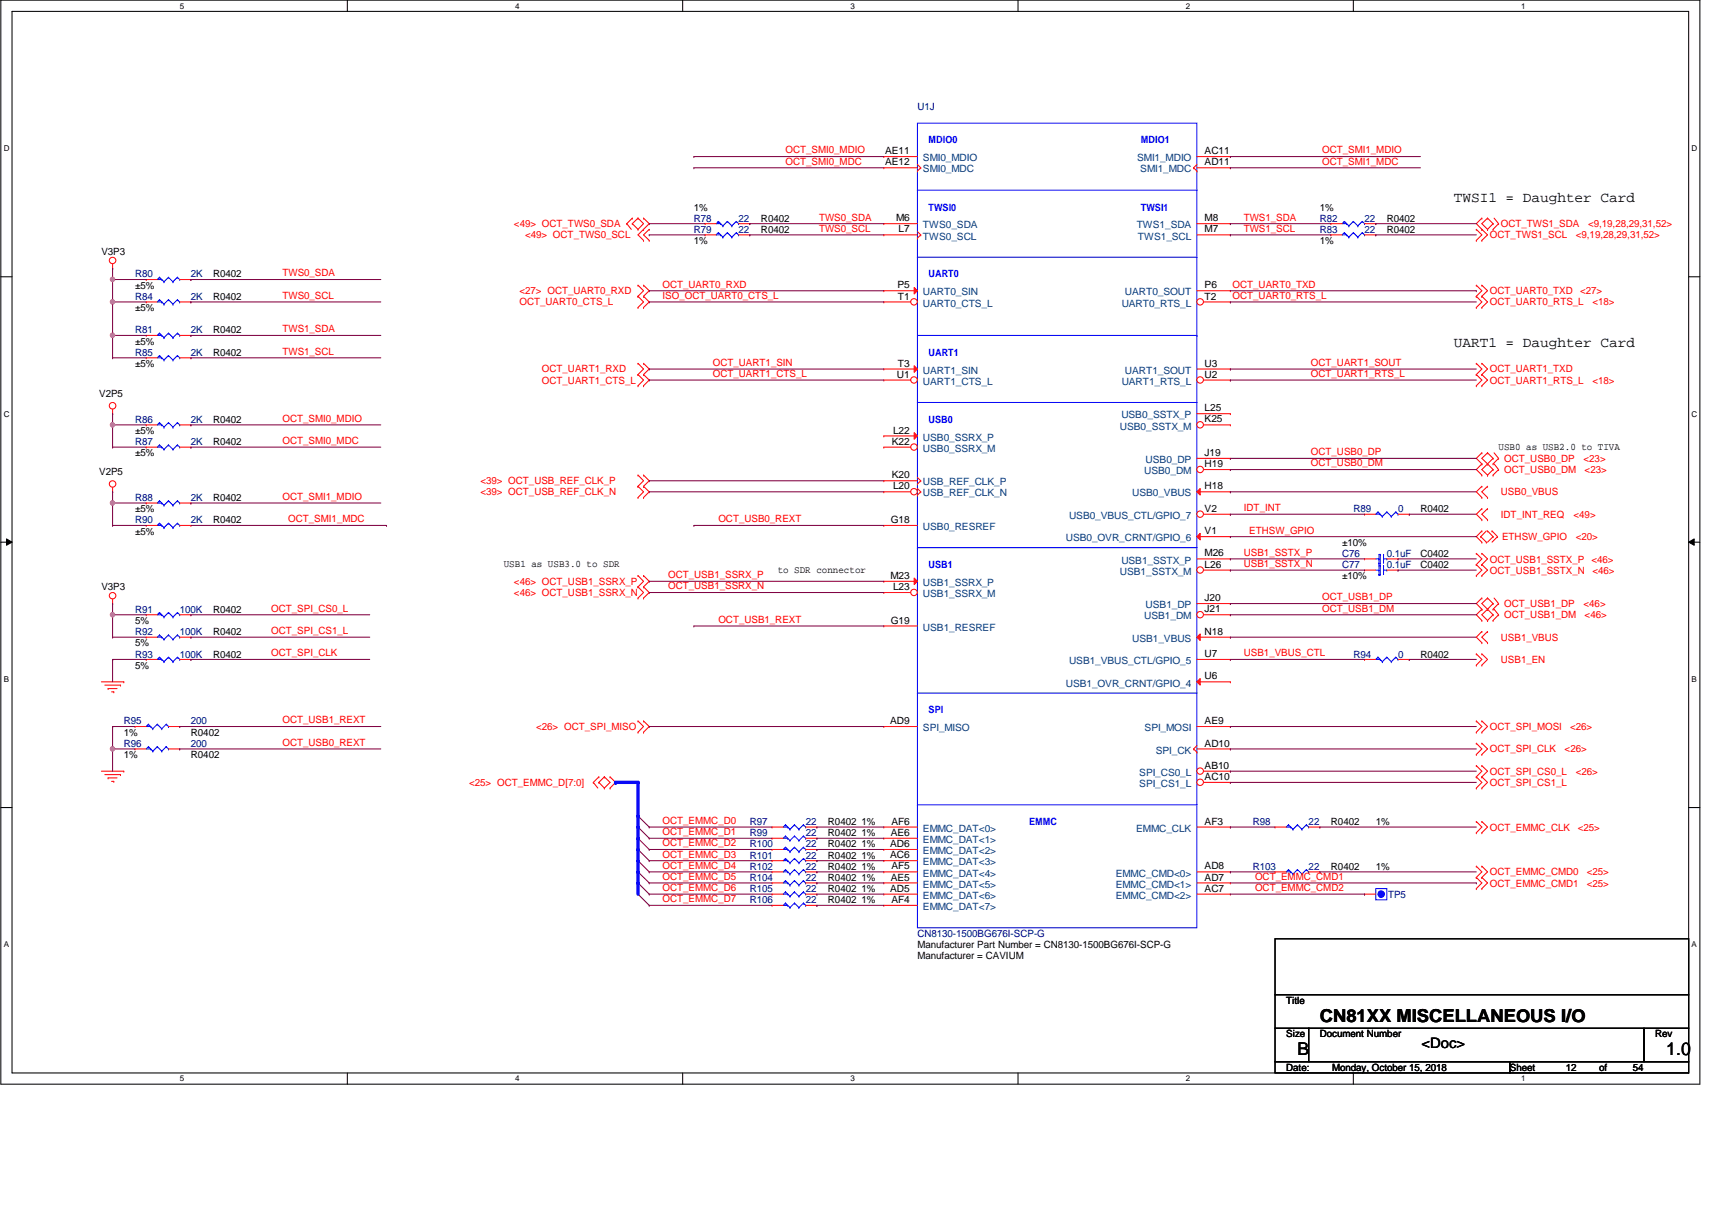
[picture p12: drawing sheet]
<svg xmlns="http://www.w3.org/2000/svg" width="420mm" height="297mm" viewBox="0 0 420 297" stroke-linecap="round" stroke-linejoin="round" font-family="sans-serif">
<defs><g id="words">
<g font-size="4.4">
<text x="323.9" y="251">CN81XX MISCELLANEOUS I/O</text>
<text x="318.4" y="259.1">B</text>
<text x="408.9" y="259.1">1.0</text>
</g>
<g font-size="3.6">
<text x="356.8" y="49.5">TWSI1 = Daughter Card</text>
<text x="356.8" y="85.1">UART1 = Daughter Card</text>
<text x="348.9" y="257.3">&lt;Doc&gt;</text>
</g>
<g font-size="2.5" fill="#000080">
<text x="225.2" y="27">U1J</text>
<text x="170.3" y="54.4">R78</text>
<text x="170.3" y="57.1">R79</text>
<text x="181.3" y="54.4">22</text>
<text x="181.3" y="57.1">22</text>
<text x="323.9" y="54.4">R82</text>
<text x="323.9" y="57.1">R83</text>
<text x="334.9" y="54.4">22</text>
<text x="334.9" y="57.1">22</text>
<text x="33.1" y="68.1">R80</text>
<text x="46.9" y="68.1">2K</text>
<text x="33.1" y="73.6">R84</text>
<text x="46.9" y="73.6">2K</text>
<text x="33.1" y="81.8">R81</text>
<text x="46.9" y="81.8">2K</text>
<text x="33.1" y="87.3">R85</text>
<text x="46.9" y="87.3">2K</text>
<text x="33.1" y="103.8">R86</text>
<text x="46.9" y="103.8">2K</text>
<text x="33.1" y="109.3">R87</text>
<text x="46.9" y="109.3">2K</text>
<text x="33.1" y="123">R88</text>
<text x="46.9" y="123">2K</text>
<text x="332.1" y="125.7">R89</text>
<text x="343.1" y="125.7">0</text>
<text x="33.1" y="128.5">R90</text>
<text x="46.9" y="128.5">2K</text>
<text x="329.4" y="136.7">C76</text>
<text x="340.3" y="136.7">0.1uF</text>
<text x="329.4" y="139.4">C77</text>
<text x="340.3" y="139.4">0.1uF</text>
<text x="33.1" y="150.4">R91</text>
<text x="33.1" y="155.9">R92</text>
<text x="44.1" y="150.4">100K</text>
<text x="44.1" y="155.9">100K</text>
<text x="33.1" y="161.4">R93</text>
<text x="44.1" y="161.4">100K</text>
<text x="332.1" y="161.4">R94</text>
<text x="343.1" y="161.4">0</text>
<text x="30.4" y="177.8">R95</text>
<text x="46.9" y="177.8">200</text>
<text x="30.4" y="183.3">R96</text>
<text x="46.9" y="183.3">200</text>
<text x="184" y="202.6">R97</text>
<text x="197.7" y="202.6">22</text>
<text x="307.5" y="202.6">R98</text>
<text x="321.2" y="202.6">22</text>
<text x="184" y="205.3">R99</text>
<text x="184" y="208">R100</text>
<text x="197.7" y="205.3">22</text>
<text x="197.7" y="208">22</text>
<text x="184" y="210.8">R101</text>
<text x="184" y="213.5">R102</text>
<text x="197.7" y="210.8">22</text>
<text x="197.7" y="213.5">22</text>
<text x="307.5" y="213.5">R103</text>
<text x="321.2" y="213.5">22</text>
<text x="184" y="219">R105</text>
<text x="184" y="221.7">R106</text>
<text x="184" y="216.3">R104</text>
<text x="197.7" y="219">22</text>
<text x="197.7" y="221.7">22</text>
<text x="197.7" y="216.3">22</text>
<text x="340.6" y="220.4">TP5</text>
<text x="225.2" y="230">CN8130-1500BG676I-SCP-G</text>
</g>
<g font-size="2.5" fill="#00f">
<text x="227.9" y="35.2">MDIO0</text>
<text x="280" y="35.2">MDIO1</text>
<text x="227.9" y="51.7">TWSI0</text>
<text x="280" y="51.7">TWSI1</text>
<text x="227.9" y="68.1">UART0</text>
<text x="227.9" y="87.3">UART1</text>
<text x="227.9" y="103.8">USB0</text>
<text x="227.9" y="139.4">USB1</text>
<text x="227.9" y="175.1">SPI</text>
<text x="252.6" y="202.6">EMMC</text>
</g>
<g font-size="2.5" fill="#f00">
<text x="192.8" y="40.4">OCT_SMI0_MDC</text>
<text x="192.8" y="37.7">OCT_SMI0_MDIO</text>
<text x="324.5" y="37.7">OCT_SMI1_MDIO</text>
<text x="324.5" y="40.4">OCT_SMI1_MDC</text>
<text x="126.1" y="55.8">&lt;49&gt; OCT_TWS0_SDA</text>
<text x="128.9" y="58.5">&lt;49&gt; OCT_TWS0_SCL</text>
<text x="201" y="54.1">TWS0_SDA</text>
<text x="201" y="56.9">TWS0_SCL</text>
<text x="305.3" y="56.9">TWS1_SCL</text>
<text x="305.3" y="54.1">TWS1_SDA</text>
<text x="365.6" y="58.5">OCT_TWS1_SCL</text>
<text x="368.3" y="55.8">OCT_TWS1_SDA</text>
<text x="386.7" y="58.5">&lt;9,19,28,29,31,52&gt;</text>
<text x="389.8" y="55.8">&lt;9,19,28,29,31,52&gt;</text>
<text x="69.3" y="67.9">TWS0_SDA</text>
<text x="162.6" y="70.6">OCT_UART0_RXD</text>
<text x="302.5" y="70.6">OCT_UART0_TXD</text>
<text x="69.3" y="73.4">TWS0_SCL</text>
<text x="127.5" y="75">OCT_UART0_CTS_L</text>
<text x="127.5" y="72.3">&lt;27&gt; OCT_UART0_RXD</text>
<text x="162.6" y="73.4">ISO_OCT_UART0_CTS_L</text>
<text x="302.5" y="73.4">OCT_UART0_RTS_L</text>
<text x="365.6" y="72.3">OCT_UART0_TXD</text>
<text x="365.6" y="75">OCT_UART0_RTS_L</text>
<text x="387.8" y="72.3">&lt;27&gt;</text>
<text x="390.9" y="75">&lt;18&gt;</text>
<text x="69.3" y="81.6">TWS1_SDA</text>
<text x="69.3" y="87.1">TWS1_SCL</text>
<text x="175" y="89.8">OCT_UART1_SIN</text>
<text x="321.7" y="89.8">OCT_UART1_SOUT</text>
<text x="133" y="91.4">OCT_UART1_RXD</text>
<text x="133" y="94.2">OCT_UART1_CTS_L</text>
<text x="175" y="92.5">OCT_UART1_CTS_L</text>
<text x="321.7" y="92.5">OCT_UART1_RTS_L</text>
<text x="365.6" y="94.2">OCT_UART1_RTS_L</text>
<text x="365.6" y="91.4">OCT_UART1_TXD</text>
<text x="390.9" y="94.2">&lt;18&gt;</text>
<text x="69.3" y="103.5">OCT_SMI0_MDIO</text>
<text x="69.3" y="109">OCT_SMI0_MDC</text>
<text x="321.7" y="111.8">OCT_USB0_DP</text>
<text x="369.2" y="113.4">OCT_USB0_DP</text>
<text x="388.7" y="113.4">&lt;23&gt;</text>
<text x="117.9" y="118.9">&lt;39&gt; OCT_USB_REF_CLK_P</text>
<text x="321.7" y="114.5">OCT_USB0_DM</text>
<text x="369.2" y="116.1">OCT_USB0_DM</text>
<text x="388.9" y="116.1">&lt;23&gt;</text>
<text x="69.3" y="122.7">OCT_SMI1_MDIO</text>
<text x="117.9" y="121.6">&lt;39&gt; OCT_USB_REF_CLK_N</text>
<text x="305.3" y="125.5">IDT_INT</text>
<text x="368.3" y="121.6">USB0_VBUS</text>
<text x="70.7" y="128.2">OCT_SMI1_MDC</text>
<text x="176.3" y="128.2">OCT_USB0_REXT</text>
<text x="306.6" y="131">ETHSW_GPIO</text>
<text x="368.3" y="127.1">IDT_INT_REQ</text>
<text x="386.2" y="127.1">&lt;49&gt;</text>
<text x="305.3" y="136.4">USB1_SSTX_P</text>
<text x="368.6" y="132.6">ETHSW_GPIO</text>
<text x="386.7" y="132.6">&lt;20&gt;</text>
<text x="126.1" y="143.6">&lt;46&gt; OCT_USB1_SSRX_P</text>
<text x="164" y="141.9">OCT_USB1_SSRX_P</text>
<text x="305.3" y="139.2">USB1_SSTX_N</text>
<text x="365.6" y="140.8">OCT_USB1_SSTX_N</text>
<text x="365.6" y="138.1">OCT_USB1_SSTX_P</text>
<text x="390.6" y="138.1">&lt;46&gt;</text>
<text x="390.9" y="140.8">&lt;46&gt;</text>
<text x="126.1" y="146.3">&lt;46&gt; OCT_USB1_SSRX_N</text>
<text x="164" y="144.7">OCT_USB1_SSRX_N</text>
<text x="324.5" y="147.4">OCT_USB1_DP</text>
<text x="369.2" y="149.1">OCT_USB1_DP</text>
<text x="388.7" y="149.1">&lt;46&gt;</text>
<text x="66.6" y="155.7">OCT_SPI_CS1_L</text>
<text x="66.6" y="150.2">OCT_SPI_CS0_L</text>
<text x="176.3" y="152.9">OCT_USB1_REXT</text>
<text x="324.5" y="150.2">OCT_USB1_DM</text>
<text x="369.2" y="151.8">OCT_USB1_DM</text>
<text x="388.9" y="151.8">&lt;46&gt;</text>
<text x="66.6" y="161.1">OCT_SPI_CLK</text>
<text x="305.3" y="161.1">USB1_VBUS_CTL</text>
<text x="368.3" y="157.3">USB1_VBUS</text>
<text x="368.3" y="162.8">USB1_EN</text>
<text x="69.3" y="177.6">OCT_USB1_REXT</text>
<text x="131.6" y="179.2">&lt;26&gt; OCT_SPI_MISO</text>
<text x="365.6" y="179.2">OCT_SPI_MOSI</text>
<text x="385.3" y="179.2">&lt;26&gt;</text>
<text x="69.3" y="183.1">OCT_USB0_REXT</text>
<text x="365.6" y="184.7">OCT_SPI_CLK</text>
<text x="384" y="184.7">&lt;26&gt;</text>
<text x="365.6" y="190.2">OCT_SPI_CS0_L</text>
<text x="386.7" y="190.2">&lt;26&gt;</text>
<text x="115.1" y="193">&lt;25&gt; OCT_EMMC_D[7:0]</text>
<text x="365.6" y="193">OCT_SPI_CS1_L</text>
<text x="162.6" y="202.3">OCT_EMMC_D0</text>
<text x="365.6" y="203.9">OCT_EMMC_CLK</text>
<text x="387.3" y="203.9">&lt;25&gt;</text>
<text x="162.6" y="205">OCT_EMMC_D1</text>
<text x="162.6" y="207.8">OCT_EMMC_D2</text>
<text x="162.6" y="210.5">OCT_EMMC_D3</text>
<text x="162.6" y="216">OCT_EMMC_D5</text>
<text x="162.6" y="213.3">OCT_EMMC_D4</text>
<text x="308" y="216">OCT_EMMC_CMD1</text>
<text x="365.6" y="214.9">OCT_EMMC_CMD0</text>
<text x="389.5" y="214.9">&lt;25&gt;</text>
<text x="162.6" y="218.7">OCT_EMMC_D6</text>
<text x="162.6" y="221.5">OCT_EMMC_D7</text>
<text x="308" y="218.7">OCT_EMMC_CMD2</text>
<text x="365.6" y="217.6">OCT_EMMC_CMD1</text>
<text x="389.5" y="217.6">&lt;25&gt;</text>
</g>
<g font-size="2.5">
<text x="217.2" y="37.8">AE11</text>
<text x="217.2" y="40.6">AE12</text>
<text x="295.6" y="37.8">AC11</text>
<text x="295.6" y="40.6">AD11</text>
<text x="170.3" y="51.7">1%</text>
<text x="323.9" y="51.7">1%</text>
<text x="170.3" y="59.9">1%</text>
<text x="186.8" y="54.4">R0402</text>
<text x="186.8" y="57.1">R0402</text>
<text x="219.9" y="54.3">M6</text>
<text x="220.5" y="57.1">L7</text>
<text x="295.6" y="54.3">M8</text>
<text x="295.6" y="57.1">M7</text>
<text x="323.9" y="59.9">1%</text>
<text x="340.3" y="54.4">R0402</text>
<text x="340.3" y="57.1">R0402</text>
<text x="24.9" y="62.7">V3P3</text>
<text x="33.1" y="70.9">±5%</text>
<text x="52.3" y="68.1">R0402</text>
<text x="220.2" y="70.8">P5</text>
<text x="295.6" y="70.8">P6</text>
<text x="33.1" y="76.4">±5%</text>
<text x="52.3" y="73.6">R0402</text>
<text x="220.4" y="73.5">T1</text>
<text x="295.6" y="73.5">T2</text>
<text x="52.3" y="81.8">R0402</text>
<text x="33.1" y="84.6">±5%</text>
<text x="52.3" y="87.3">R0402</text>
<text x="33.1" y="90.1">±5%</text>
<text x="220.1" y="92.7">U1</text>
<text x="220.4" y="90">T3</text>
<text x="295.6" y="90">U3</text>
<text x="295.6" y="92.7">U2</text>
<text x="24.3" y="97.5">V2P5</text>
<text x="295.6" y="101">L25</text>
<text x="33.1" y="106.6">±5%</text>
<text x="52.3" y="103.8">R0402</text>
<text x="219.2" y="106.4">L22</text>
<text x="295.6" y="103.7">K25</text>
<text x="33.1" y="112">±5%</text>
<text x="52.3" y="109.3">R0402</text>
<text x="218.9" y="109.2">K22</text>
<text x="295.6" y="111.9">J19</text>
<text x="367.8" y="110.4">USB0 as USB2.0 to TIVA</text>
<text x="24.3" y="116.7">V2P5</text>
<text x="218.9" y="117.4">K20</text>
<text x="295.6" y="114.7">H19</text>
<text x="33.1" y="125.7">±5%</text>
<text x="52.3" y="123">R0402</text>
<text x="219.2" y="120.1">L20</text>
<text x="295.6" y="120.1">H18</text>
<text x="295.6" y="125.6">V2</text>
<text x="348.6" y="125.7">R0402</text>
<text x="33.1" y="131.2">±5%</text>
<text x="52.3" y="128.5">R0402</text>
<text x="218.6" y="128.4">G18</text>
<text x="295.6" y="131.1">V1</text>
<text x="295.6" y="136.6">M26</text>
<text x="329.4" y="134">±10%</text>
<text x="348.6" y="136.7">C0402</text>
<text x="123.6" y="139.1">USB1 as USB3.0 to SDR</text>
<text x="190.9" y="140.5">to SDR connector</text>
<text x="218.6" y="142.1">M23</text>
<text x="295.6" y="139.4">L26</text>
<text x="329.4" y="142.2">±10%</text>
<text x="348.6" y="139.4">C0402</text>
<text x="24.9" y="144.9">V3P3</text>
<text x="219.2" y="144.9">L23</text>
<text x="295.6" y="147.6">J20</text>
<text x="33.1" y="153.2">5%</text>
<text x="52.3" y="150.4">R0402</text>
<text x="52.3" y="155.9">R0402</text>
<text x="218.6" y="153.1">G19</text>
<text x="295.6" y="150.3">J21</text>
<text x="295.6" y="155.8">N18</text>
<text x="33.1" y="158.7">5%</text>
<text x="52.3" y="161.4">R0402</text>
<text x="295.6" y="161.3">U7</text>
<text x="348.6" y="161.4">R0402</text>
<text x="33.1" y="164.1">5%</text>
<text x="295.6" y="166.8">U6</text>
<text x="218.5" y="177.8">AD9</text>
<text x="295.6" y="177.8">AE9</text>
<text x="30.4" y="180.6">1%</text>
<text x="46.9" y="180.6">R0402</text>
<text x="295.6" y="183.3">AD10</text>
<text x="30.4" y="186.1">1%</text>
<text x="46.9" y="186.1">R0402</text>
<text x="295.6" y="188.7">AB10</text>
<text x="295.6" y="191.5">AC10</text>
<text x="203.2" y="202.6">R0402 1%</text>
<text x="218.8" y="202.4">AF6</text>
<text x="295.6" y="202.4">AF3</text>
<text x="326.6" y="202.6">R0402</text>
<text x="337.6" y="202.6">1%</text>
<text x="203.2" y="205.3">R0402 1%</text>
<text x="203.2" y="208">R0402 1%</text>
<text x="218.5" y="207.9">AD6</text>
<text x="218.6" y="205.2">AE6</text>
<text x="203.2" y="210.8">R0402 1%</text>
<text x="203.2" y="213.5">R0402 1%</text>
<text x="218.5" y="210.7">AC6</text>
<text x="218.8" y="213.4">AF5</text>
<text x="295.6" y="213.4">AD8</text>
<text x="326.6" y="213.5">R0402</text>
<text x="337.6" y="213.5">1%</text>
<text x="203.2" y="219">R0402 1%</text>
<text x="203.2" y="221.7">R0402 1%</text>
<text x="203.2" y="216.3">R0402 1%</text>
<text x="218.5" y="218.9">AD5</text>
<text x="218.6" y="216.2">AE5</text>
<text x="218.8" y="221.7">AF4</text>
<text x="295.6" y="216.2">AD7</text>
<text x="295.6" y="218.9">AC7</text>
<text x="225.2" y="232.7">Manufacturer Part Number = CN8130-1500BG676I-SCP-G</text>
<text x="225.2" y="235.5">Manufacturer = CAVIUM</text>
<text x="315.7" y="246.4">Title</text>
<text x="315.7" y="254.7">Size</text>
<text x="323.9" y="254.7">Document Number</text>
<text x="406.2" y="254.7">Rev</text>
<text x="315.7" y="262.9">Date:</text>
<text x="326.9" y="262.9">Monday, October 15, 2018</text>
<text x="370.5" y="262.9">Sheet</text>
<text x="384.2" y="262.9">12</text>
<text x="392.5" y="262.9">of</text>
<text x="400.7" y="262.9">54</text>
</g>
<g font-size="2.5" fill="#004080">
<text x="226.5" y="39.6">SMI0_MDIO</text>
<text x="279.1" y="39.6">SMI1_MDIO</text>
<text x="226.5" y="42.3">SMI0_MDC</text>
<text x="279.9" y="42.3">SMI1_MDC</text>
<text x="226.5" y="56">TWS0_SDA</text>
<text x="226.5" y="58.8">TWS0_SCL</text>
<text x="279" y="56">TWS1_SDA</text>
<text x="279.3" y="58.8">TWS1_SCL</text>
<text x="226.5" y="72.5">UART0_SIN</text>
<text x="226.5" y="75.3">UART0_CTS_L</text>
<text x="275.3" y="75.3">UART0_RTS_L</text>
<text x="276.1" y="72.5">UART0_SOUT</text>
<text x="226.5" y="91.7">UART1_SIN</text>
<text x="226.5" y="94.4">UART1_CTS_L</text>
<text x="275.3" y="94.4">UART1_RTS_L</text>
<text x="276.1" y="91.7">UART1_SOUT</text>
<text x="274.9" y="105.5">USB0_SSTX_M</text>
<text x="275.2" y="102.7">USB0_SSTX_P</text>
<text x="226.5" y="108.2">USB0_SSRX_P</text>
<text x="226.5" y="110.9">USB0_SSRX_M</text>
<text x="281.2" y="113.7">USB0_DP</text>
<text x="226.5" y="119.2">USB_REF_CLK_P</text>
<text x="280.8" y="116.4">USB0_DM</text>
<text x="226.5" y="121.9">USB_REF_CLK_N</text>
<text x="277.9" y="121.9">USB0_VBUS</text>
<text x="226.5" y="130.1">USB0_RESREF</text>
<text x="262.4" y="127.4">USB0_VBUS_CTL/GPIO_7</text>
<text x="261.6" y="132.9">USB0_OVR_CRNT/GPIO_6</text>
<text x="226.5" y="143.8">USB1_SSRX_P</text>
<text x="274.9" y="141.1">USB1_SSTX_M</text>
<text x="275.2" y="138.3">USB1_SSTX_P</text>
<text x="226.5" y="146.6">USB1_SSRX_M</text>
<text x="281.2" y="149.3">USB1_DP</text>
<text x="226.5" y="154.8">USB1_RESREF</text>
<text x="280.8" y="152.1">USB1_DM</text>
<text x="277.9" y="157.6">USB1_VBUS</text>
<text x="262.4" y="163">USB1_VBUS_CTL/GPIO_5</text>
<text x="261.6" y="168.5">USB1_OVR_CRNT/GPIO_4</text>
<text x="226.5" y="179.5">SPI_MISO</text>
<text x="280.9" y="179.5">SPI_MOSI</text>
<text x="283.7" y="185">SPI_CK</text>
<text x="279.6" y="190.5">SPI_CS0_L</text>
<text x="279.6" y="193.2">SPI_CS1_L</text>
<text x="226.5" y="204.2">EMMC_DAT&lt;0&gt;</text>
<text x="226.5" y="206.9">EMMC_DAT&lt;1&gt;</text>
<text x="226.5" y="209.7">EMMC_DAT&lt;2&gt;</text>
<text x="278.8" y="204.2">EMMC_CLK</text>
<text x="226.5" y="212.4">EMMC_DAT&lt;3&gt;</text>
<text x="226.5" y="215.2">EMMC_DAT&lt;4&gt;</text>
<text x="273.8" y="215.2">EMMC_CMD&lt;0&gt;</text>
<text x="226.5" y="217.9">EMMC_DAT&lt;5&gt;</text>
<text x="226.5" y="220.6">EMMC_DAT&lt;6&gt;</text>
<text x="273.8" y="217.9">EMMC_CMD&lt;1&gt;</text>
<text x="273.8" y="220.6">EMMC_CMD&lt;2&gt;</text>
<text x="226.5" y="223.4">EMMC_DAT&lt;7&gt;</text>
</g>
<g font-size="2">
<text x="44.1" y="2.1">5</text>
<text x="126.4" y="2.1">4</text>
<text x="208.7" y="2.1">3</text>
<text x="291" y="2.1">2</text>
<text x="373.3" y="2.1">1</text>
<text x=".9" y="37.1">D</text>
<text x="415.2" y="37.1">D</text>
<text x=".9" y="102.3">C</text>
<text x="415.2" y="102.3">C</text>
<text x=".9" y="167.4">B</text>
<text x="415.2" y="167.4">B</text>
<text x=".9" y="232.6">A</text>
<text x="415.2" y="232.6">A</text>
<text x="44.1" y="265.5">5</text>
<text x="126.4" y="265.5">4</text>
<text x="208.7" y="265.5">3</text>
<text x="291" y="265.5">2</text>
<text x="373.3" y="265.5">1</text>
</g>
</g></defs>
<path d="M.2 0h417v266.1h-417zM3 2.8h411.4v260.6h-411.4z" fill="none" stroke="#000" stroke-width=".25"/>
<g fill="#fff">
<path d="M44.1 .3h1.1v2.2h-1.1z"/>
<path d="M44.1 263.7h1.1v2.2h-1.1z"/>
</g>
<path d="M85.2 0v2.8M85.2 263.4v2.7" fill="none" stroke="#000" stroke-width=".25"/>
<g fill="#fff">
<path d="M126.4 .3h1.1v2.2h-1.1z"/>
<path d="M126.4 263.7h1.1v2.2h-1.1z"/>
</g>
<path d="M167.5 0v2.8M167.5 263.4v2.7" fill="none" stroke="#000" stroke-width=".25"/>
<g fill="#fff">
<path d="M208.7 .3h1.1v2.2h-1.1z"/>
<path d="M208.7 263.7h1.1v2.2h-1.1z"/>
</g>
<path d="M249.8 0v2.8M249.8 263.4v2.7" fill="none" stroke="#000" stroke-width=".25"/>
<g fill="#fff">
<path d="M291 .3h1.1v2.2h-1.1z"/>
<path d="M291 263.7h1.1v2.2h-1.1z"/>
</g>
<path d="M332.1 0v2.8M332.1 263.4v2.7" fill="none" stroke="#000" stroke-width=".25"/>
<g fill="#fff">
<path d="M373.3 .3h1.1v2.2h-1.1z"/>
<path d="M373.3 263.7h1.1v2.2h-1.1z"/>
<path d="M.9 35.3h1.4v2.2h-1.4z"/>
<path d="M415.2 35.3h1.3v2.2h-1.3z"/>
<path d="M.9 100.5h1.4v2.2h-1.4z"/>
<path d="M415.2 100.5h1.3v2.2h-1.3z"/>
</g>
<path d="M.2 67.9h2.8M414.4 67.9h2.8" fill="none" stroke="#000" stroke-width=".25"/>
<g fill="#fff">
<path d="M.9 165.7h1.3v2.2h-1.3z"/>
<path d="M415.2 165.7h1.3v2.2h-1.3z"/>
</g>
<path d="M.2 133.1h2.8M1.6 132.3l1.4 .8-1.4 .8zM414.4 133.1l1.4-.8v1.6zM414.4 133.1h2.8" fill="none" stroke="#000" stroke-width=".25"/>
<path d="M1.6 132.3l1.4 .8-1.4 .8zM414.4 133.1l1.4-.8v1.6z" fill="#000"/>
<g fill="#fff">
<path d="M.9 230.8h1.3v2.2h-1.3z"/>
<path d="M415.2 230.8h1.3v2.2h-1.3z"/>
</g>
<path d="M.2 198.2h2.8M414.4 198.2h2.8M312.9 230.5h101.5v13.7h-101.5zM312.9 244.2h101.5v8.2h-101.5zM312.9 252.4h8.3v8.2h-8.3zM321.2 252.4h82.3v8.2h-82.3zM403.5 252.4h10.9v8.2h-10.9zM312.9 260.6h57.6v2.8h-57.6zM370.5 260.6h43.9v2.8h-43.9z" fill="none" stroke="#000" stroke-width=".25"/>
<g fill="none" stroke="#f00" stroke-width=".25">
<path d="M216.9 38.4h.1M216.9 38.4h8.3M153.8 54.9h.1M153.8 54.9l1.1 1.4M155.2 54.9h.1M155.2 53.6h.1M155.2 54.9l1.4 1.4M155.2 53.6l-1.4 1.3M156.6 53.6h.1M156.6 56.3h.1M156.6 53.6l1.3 1.3-1.3 1.4M156.6 53.6l-1.4 1.3"/>
<path d="M157.9 56.3h.1M157.9 59h.1M157.9 53.6h.1M157.9 53.6l1.4 1.3-2.7 2.8 1.3 1.3M159.3 56.3h.1M159.3 59h.1M159.3 56.3l-1.4 1.4 1.4 1.3M216.9 41.2h.1M216.9 54.9h.1M216.9 57.7h.1M216.9 54.9h8.3M216.9 41.2h8.3"/>
<path d="M216.9 57.7h8.3M225.2 42h.1M225.2 58.5h.1M225.2 40.4l.8 .8M225.2 56.9l.8 .8M226 41.2h.1M226 57.7h.1M226 41.2l-.8 .8M226 57.7l-.8 .8M326.6 54.9h.1M326.6 54.9h2.8M334.9 54.9h2.7"/>
<path d="M337.6 54.9h.1M362.3 59h.1M362.3 56.3h.1M362.3 56.3l1.4 1.4-1.4 1.3M363.7 53.6h.1M363.7 56.3h.1M363.7 59h.1M363.7 53.6l-1.4 1.3 1.4 1.4M363.7 56.3l1.4 1.4-1.4 1.3M365.1 56.3h.1M365.1 53.6h.1M365.1 53.6l-1.4 1.3 1.4 1.4"/>
<path d="M365.1 53.6l1.3 1.3M366.4 54.9h.1M366.4 56.3h.1M366.4 54.9l-1.3 1.4M366.7 53.6l1.1 1.3M367.8 54.9h.1M367.8 54.9l-1.4 1.4M27.6 65.9h.1M27.6 64.8v1.1M35.9 74.1h.1M35.9 74.1h2.7M44.1 74.1h2.8"/>
<path d="M46.9 74.1h.1M156.6 70h.1M156.6 72.7h.1M156.6 75.5h.1M156.6 70l1.3 1.4-1.3 1.3M156.6 72.7l1.3 1.4-1.3 1.4M157.9 72.7h.1M157.9 70h.1M157.9 75.5h.1M157.9 70l1.4 1.4-1.4 1.3M157.9 72.7l1.4 1.4-1.4 1.4M362.3 72.7h.1"/>
<path d="M362.3 70h.1M362.3 75.5h.1M362.3 70l1.4 1.4-1.4 1.3M362.3 72.7l1.4 1.4-1.4 1.4M363.7 72.7h.1M363.7 70h.1M363.7 75.5h.1M363.7 70l1.4 1.4-1.4 1.3M363.7 72.7l1.4 1.4-1.4 1.4M35.9 87.8h.1M35.9 87.8h2.7M44.1 87.8h2.8"/>
<path d="M46.9 87.8h.1M156.6 89.2h.1M156.6 91.9h.1M156.6 94.7h.1M156.6 89.2l1.3 1.4-1.3 1.3M156.6 91.9l1.3 1.4-1.3 1.4M157.9 91.9h.1M157.9 89.2h.1M157.9 94.7h.1M157.9 89.2l1.4 1.4-1.4 1.3M157.9 91.9l1.4 1.4-1.4 1.4M362.3 94.7h.1"/>
<path d="M362.3 91.9h.1M362.3 89.2h.1M362.3 91.9l1.4 1.4-1.4 1.4M362.3 89.2l1.4 1.4-1.4 1.3M363.7 94.7h.1M363.7 91.9h.1M363.7 89.2h.1M363.7 91.9l1.4 1.4-1.4 1.4M363.7 89.2l1.4 1.4-1.4 1.3M27.6 101.6h.1M27.6 100.5v1.1M27.6 119.6v1.1"/>
<path d="M156.6 116.6h.1M156.6 119.4h.1M156.6 116.6l1.3 1.4-1.3 1.4M156.6 119.4l1.3 1.3-1.3 1.4M157.9 119.4h.1M157.9 116.6h.1M157.9 116.6l1.4 1.4-1.4 1.4M157.9 119.4l1.4 1.3-1.4 1.4M363.7 111.2h.1M363.7 113.9h.1M363.7 116.6h.1M363.7 119.4h.1"/>
<path d="M363.7 111.2l-1.4 1.3 1.4 1.4M363.7 113.9l-1.4 1.4 1.4 1.3M363.7 119.4l-1.4 1.3 1.4 1.4M365.1 113.9h.1M365.1 111.2h.1M365.1 116.6h.1M365.1 119.4h.1M365.1 111.2l-1.4 1.3 1.4 1.4M365.1 111.2l1.3 1.3M365.1 113.9l1.3 1.4M365.1 119.4l-1.4 1.3 1.4 1.4M366.4 112.5h.1"/>
<path d="M366.4 113.9h.1M366.4 115.3h.1M366.4 116.6h.1M366.4 112.5l-2.7 2.8 1.4 1.3M366.4 115.3l-1.3 1.3M366.7 111.2l1.1 1.3M366.7 113.9l1.1 1.4M367.8 112.5h.1M367.8 115.3h.1M367.8 112.5l-1.4 1.4M367.8 115.3l-1.4 1.3M27.6 120.7h.1"/>
<path d="M35.9 123.5h.1M35.9 123.5h2.7M44.1 123.5h2.8M46.9 123.5h.1M156.6 122.1h.1M157.9 122.1h.1M334.9 140h.1M334.9 140h2.7M340.3 140h2.8M343.1 140h.1M362.3 138.6h.1M362.3 135.8h.1"/>
<path d="M362.3 138.6l1.4 1.4-1.4 1.3M362.3 135.8l1.4 1.4-1.4 1.4M363.4 131.7h.1M363.4 131.7l1.4 1.4M363.7 138.6h.1M363.7 135.8h.1M363.7 122.1h.1M363.7 127.6h.1M363.7 124.9h.1M363.7 130.3h.1M363.7 133.1h.1M363.7 138.6l1.4 1.4-1.4 1.3"/>
<path d="M363.7 135.8l1.4 1.4-1.4 1.4M363.7 124.9l-1.4 1.3 1.4 1.4M363.7 130.3l-1.4 1.4 1.4 1.4M364.8 133.1h.1M364.8 130.3l-1.4 1.4M365.1 122.1h.1M365.1 124.9h.1M365.1 127.6h.1M365.1 130.3h.1M365.1 124.9l-1.4 1.3 1.4 1.4M365.1 130.3l1.3 1.4M366.2 130.3h.1"/>
<path d="M366.2 130.3l1.3 1.4M366.4 131.7h.1M366.4 131.7l-1.3 1.4M367.5 131.7h.1M367.5 131.7l-1.3 1.4M27.6 148.2h.1M27.6 147.1v1.1M156.6 141.3h.1M156.6 144.1h.1M156.6 146.8h.1M156.6 141.3l1.3 1.4-1.3 1.4M156.6 144.1l1.3 1.4-1.3 1.3"/>
<path d="M157.9 144.1h.1M157.9 141.3h.1M157.9 146.8h.1M157.9 141.3l1.4 1.4-1.4 1.4M157.9 144.1l1.4 1.4-1.4 1.3M362.3 141.3h.1M363.7 141.3h.1M363.7 146.8h.1M363.7 149.6h.1M363.7 152.3h.1M363.7 157.8h.1M363.7 155h.1"/>
<path d="M363.7 146.8l-1.4 1.4 1.4 1.4M363.7 149.6l-1.4 1.3 1.4 1.4M363.7 155l-1.4 1.4 1.4 1.4M365.1 149.6h.1M365.1 146.8h.1M365.1 152.3h.1M365.1 155h.1M365.1 157.8h.1M365.1 146.8l-1.4 1.4 2.7 2.7M365.1 146.8l1.3 1.4M365.1 149.6l-1.4 1.3 1.4 1.4M365.1 155l-1.4 1.4 1.4 1.4"/>
<path d="M366.4 148.2h.1M366.4 149.6h.1M366.4 150.9h.1M366.4 152.3h.1M366.4 148.2l-1.3 1.4M366.4 150.9l-1.3 1.4M366.7 146.8l1.1 1.4M366.7 149.6l1.1 1.3M367.8 148.2h.1M367.8 150.9h.1M367.8 148.2l-1.4 1.4M367.8 150.9l-1.4 1.4"/>
<path d="M24.9 167.4h5.5M25.7 168.2h3.9M26.5 169h.1M26.5 169h2.2M27.4 169.8h.5M27.9 169.8h.1M29.6 168.2h.1M30.4 167.4h.1M33.1 178.4h.1M33.1 178.4h2.8M41.3 178.4h2.8M44.1 178.4h.1"/>
<path d="M156.6 177h.1M156.6 179.7h.1M156.6 177l1.3 1.4-1.3 1.3M157.9 179.7h.1M157.9 177h.1M157.9 177l1.4 1.4-1.4 1.3M362.3 179.7h.1M362.3 177h.1M362.3 163.3h.1M362.3 160.5h.1M362.3 177l1.4 1.4-1.4 1.3M362.3 160.5l1.4 1.4-1.4 1.4"/>
<path d="M363.7 179.7h.1M363.7 177h.1M363.7 163.3h.1M363.7 160.5h.1M363.7 177l1.4 1.4-1.4 1.3M363.7 160.5l1.4 1.4-1.4 1.4M24.9 189.3h5.5M25.7 190.2h3.9M26.5 191h.1M26.5 191h2.2M27.4 191.8h.5M27.9 191.8h.1"/>
<path d="M29.6 190.2h.1M30.4 189.3h.1M145.6 192.1h.1M145.6 192.1l1.1 1.4M147 192.1h.1M147 190.7h.1M147 190.7l-1.4 1.4M147 192.1l1.3 1.4M148.3 190.7h.1M148.3 193.5h.1M148.3 190.7l1.4 1.4-1.4 1.4M148.3 190.7l-1.3 1.4"/>
<path d="M149.7 193.5h.1M149.7 190.7h.1M149.7 190.7l1.4 1.4-1.4 1.4M362.3 190.7h.1M362.3 188h.1M362.3 193.5h.1M362.3 185.2h.1M362.3 182.5h.1M362.3 188l1.4 1.3-1.4 1.4M362.3 190.7l1.4 1.4-1.4 1.4M362.3 182.5l1.4 1.4-1.4 1.3M363.7 190.7h.1"/>
<path d="M363.7 188h.1M363.7 193.5h.1M363.7 185.2h.1M363.7 182.5h.1M363.7 188l1.4 1.3-1.4 1.4M363.7 190.7l1.4 1.4-1.4 1.4M363.7 182.5l1.4 1.4-1.4 1.3M189.5 211.3h.1M189.5 203h.1M189.5 211.3h2.7M189.5 203h2.7M197.7 211.3h2.8"/>
<path d="M197.7 203h2.8M200.5 211.3h.1M200.5 203h.1M312.9 203h.1M312.9 203h2.8M321.2 203h2.7M323.9 203h.1M362.3 204.4h.1M362.3 201.7h.1M362.3 215.4h.1M362.3 212.6h.1M362.3 218.1h.1"/>
<path d="M362.3 201.7l1.4 1.3-1.4 1.4M362.3 212.6l1.4 1.4-1.4 1.4M362.3 215.4l1.4 1.3-1.4 1.4M363.7 204.4h.1M363.7 201.7h.1M363.7 215.4h.1M363.7 212.6h.1M363.7 218.1h.1M363.7 201.7l1.4 1.3-1.4 1.4M363.7 212.6l1.4 1.4-1.4 1.4M363.7 215.4l1.4 1.3-1.4 1.4"/>
<circle cx="27.6" cy="63.9" r=".8"/>
<circle cx="27.6" cy="99.6" r=".81"/>
<circle cx="27.6" cy="118.8" r=".8"/>
<circle cx="27.6" cy="146.2" r=".8"/>
</g>
<g fill="none" stroke="#800040" stroke-width=".25">
<path d="M156.6 200.3h.1M156.6 203h.1M156.6 205.8h.1M156.6 208.5h.1M156.6 211.3h.1M156.6 214h.1M156.6 216.7h.1M156.6 219.5h.1M156.6 200.3l2.7 2.7M156.6 203l2.7 2.8M156.6 205.8l2.7 2.7M156.6 208.5l2.7 2.8"/>
<path d="M156.6 211.3l2.7 2.7M156.6 214l2.7 2.7M156.6 216.7l2.7 2.8M156.6 219.5l2.7 2.7"/>
</g>
<g fill="none" stroke="#00f" stroke-width=".25">
<path d="M225.2 30.2h68.5v197.6h-68.5zM225.2 46.7h.1M225.2 46.7h68.5M329.9 54.4h.1M329.9 54.4l-.5 .5h1.1M329.9 54.4l1.1 1.1M330.5 54.9h.1M331 55.5h.1M332.1 54.4h.1M332.1 54.4l-1.1 1.1M332.1 54.4l1.1 1.1M333.2 55.5h.1"/>
<path d="M334.3 54.4h.1M334.3 54.4l-1.1 1.1M334.3 54.4l.6 .5M334.9 54.9h.1M39.1 73.6h.1M39.1 73.6l-.5 .5h1.1M39.1 73.6l1.1 1.1M39.7 74.1h.1M40.2 74.7h.1M41.3 73.6h.1M41.3 73.6l-1.1 1.1M41.3 73.6l1.1 1.1"/>
<path d="M42.4 74.7h.1M43.5 73.6h.1M43.5 73.6l-1.1 1.1M43.5 73.6l.6 .5M44.1 74.1h.1M225.2 63.2h.1M225.2 63.2h68.5M39.1 87.3h.1M39.1 87.3l-.5 .5h1.1M39.1 87.3l1.1 1.1M39.7 87.8h.1M40.2 88.4h.1"/>
<path d="M41.3 87.3h.1M41.3 87.3l-1.1 1.1M41.3 87.3l1.1 1.1M42.4 88.4h.1M43.5 87.3h.1M43.5 87.3l-1.1 1.1M43.5 87.3l.6 .5M44.1 87.8h.1M225.2 98.8h.1M225.2 98.8h68.5M225.2 82.3h68.5M293.7 82.3h.1"/>
<path d="M39.1 122.9h.1M39.1 122.9l-.5 .6h1.1M39.1 122.9l1.1 1.1M39.7 123.5h.1M40.2 124h.1M41.3 122.9h.1M41.3 122.9l-1.1 1.1M41.3 122.9l1.1 1.1M42.4 124h.1M43.5 122.9h.1M43.5 122.9l-1.1 1.1M43.5 122.9l.6 .6"/>
<path d="M44.1 123.5h.1M225.2 134.5h.1M225.2 134.5h68.5M337.6 140h.8M338.4 140h.1M338.7 138.9h.1M338.7 138.9h-.3v2.2M338.7 138.9v2.2M339.5 138.9h.1M339.5 140h.8M339.5 138.9v2.2M340.3 140h.1"/>
<path d="M338.4 141.1h.1M338.4 141.1h.3M338.7 141.1h.1M36.4 177.8h.1M36.4 177.8l-.5 .6h1.1M36.4 177.8l1.1 1.1M37 178.4h.1M37.5 178.9h.1M38.6 177.8h.1M38.6 177.8l-1.1 1.1M38.6 177.8l1.1 1.1M39.7 178.9h.1"/>
<path d="M40.8 177.8h.1M40.8 177.8l-1.1 1.1M40.8 177.8l.5 .6M41.3 178.4h.1M225.2 170.1h.1M225.2 170.1h68.5M225.2 197.6h.1M225.2 197.6h68.5M192.8 210.7h.1M192.8 202.5h.1M192.8 210.7l-.6 .6h1.1M192.8 210.7l1.1 1.1"/>
<path d="M192.8 202.5l-.6 .5h1.1M192.8 202.5l1.1 1.1M193.3 211.3h.1M193.3 203h.1M193.9 211.8h.1M193.9 203.6h.1M195 210.7h.1M195 202.5h.1M195 210.7l-1.1 1.1M195 210.7l1.1 1.1M195 202.5l-1.1 1.1M195 202.5l1.1 1.1"/>
<path d="M196.1 211.8h.1M196.1 203.6h.1M197.2 210.7h.1M197.2 202.5h.1M197.2 210.7l-1.1 1.1M197.2 210.7l.5 .6M197.2 202.5l-1.1 1.1M197.2 202.5l.5 .5M197.7 211.3h.1M197.7 203h.1M316.2 202.5h.1M316.2 202.5l-.5 .5h1.1"/>
<path d="M316.2 202.5l1.1 1.1M316.8 203h.1M317.3 203.6h.1M318.4 202.5h.1M318.4 202.5l-1.1 1.1M318.4 202.5l1.1 1.1M319.5 203.6h.1M320.6 202.5h.1M320.6 202.5l-1.1 1.1M320.6 202.5l.6 .5M321.2 203h.1"/>
</g>
<path d="M224.4 70.6l.8 .8-.8 .8z" fill="#f00"/>
<path d="M216.9 71.4h.1M216.9 71.4h8.3M224.4 70.6l.8 .8-.8 .8z" fill="none" stroke="#f00" stroke-width=".25"/>
<circle cx="224.3" cy="74.1" r=".8" fill="#fff"/>
<g fill="none" stroke="#f00" stroke-width=".25">
<path d="M216.9 74.1h.1M216.9 74.1h6.6"/>
<circle cx="224.3" cy="74.1" r=".8"/>
</g>
<path d="M224.4 89.8l.8 .8-.8 .8z" fill="#f00"/>
<path d="M216.9 90.6h.1M216.9 90.6h8.3M224.4 89.8l.8 .8-.8 .8z" fill="none" stroke="#f00" stroke-width=".25"/>
<circle cx="224.3" cy="93.3" r=".8" fill="#fff"/>
<g fill="none" stroke="#f00" stroke-width=".25">
<path d="M216.9 93.3h.1M216.9 93.3h6.6"/>
<circle cx="224.3" cy="93.3" r=".8"/>
</g>
<path d="M224.4 106.2l.8 .8-.8 .8z" fill="#f00"/>
<path d="M216.9 107h.1M216.9 107h8.3M224.4 106.2l.8 .8-.8 .8z" fill="none" stroke="#f00" stroke-width=".25"/>
<circle cx="224.3" cy="109.7" r=".8" fill="#fff"/>
<g fill="none" stroke="#f00" stroke-width=".25">
<path d="M216.9 109.8h.1M216.9 118h.1M216.9 109.8h6.6M216.9 118h8.3M225.2 118.8h.1M225.2 117.2l.8 .8M225.2 119.9l.8 .8M226 118h.1M226 118l-.8 .8M225.2 121.5h.1M226 120.7h.1M226 120.7l-.8 .8"/>
<circle cx="224.3" cy="109.7" r=".8"/>
</g>
<circle cx="224.3" cy="120.7" r=".8" fill="#fff"/>
<g fill="none" stroke="#f00" stroke-width=".25">
<path d="M293.7 38.4h8.3M302 38.4h.1M292.9 41.2h.1M292.9 41.2l.8 .8M293.7 42h.1M293.7 40.4l-.8 .8M293.7 41.2h8.3M293.7 54.9h8.3M293.7 57.7h8.3M302 41.2h.1M302 54.9h.1M302 57.7h.1"/>
<path d="M293.7 71.4h8.3M302 71.4h.1M216.9 120.7h.1M216.9 129h.1M216.9 120.7h6.6M216.9 129h8.3M216.9 178.4h.1M216.9 178.4h8.3"/>
<circle cx="224.3" cy="120.7" r=".8"/>
</g>
<circle cx="294.6" cy="74.1" r=".8" fill="#fff"/>
<g fill="none" stroke="#f00" stroke-width=".25">
<path d="M295.4 74.1h6.6M302 74.1h.1M293.7 90.6h8.3M302 90.6h.1"/>
<circle cx="294.6" cy="74.1" r=".8"/>
</g>
<circle cx="294.6" cy="93.3" r=".8" fill="#fff"/>
<g fill="none" stroke="#f00" stroke-width=".25">
<path d="M295.4 93.3h6.6M302 93.3h.1M293.7 101.6h8.3M302 101.6h.1"/>
<circle cx="294.6" cy="93.3" r=".8"/>
</g>
<circle cx="294.6" cy="104.3" r=".8" fill="#fff"/>
<g fill="none" stroke="#f00" stroke-width=".25">
<path d="M293.7 112.5h8.3M295.4 104.3h6.6M302 104.3h.1M302 112.5h.1"/>
<circle cx="294.6" cy="104.3" r=".8"/>
</g>
<circle cx="294.6" cy="115.3" r=".8" fill="#fff"/>
<g fill="none" stroke="#f00" stroke-width=".25">
<path d="M295.4 115.3h6.6M302 115.3h.1M293.7 178.4h8.3M302 178.4h.1"/>
<circle cx="294.6" cy="115.3" r=".8"/>
</g>
<circle cx="294.6" cy="189.3" r=".8" fill="#fff"/>
<g fill="none" stroke="#f00" stroke-width=".25">
<path d="M295.4 189.3h6.6M302 189.3h.1"/>
<circle cx="294.6" cy="189.3" r=".8"/>
</g>
<circle cx="294.6" cy="192" r=".8" fill="#fff"/>
<g fill="none" stroke="#f00" stroke-width=".25">
<path d="M292.9 183.9h.1M292.9 183.9l.8 .8M293.7 184.7h.1M293.7 183l-.8 .9M293.7 183.9h8.3M295.4 192.1h6.6M302 192.1h.1M302 183.9h.1"/>
<circle cx="294.6" cy="192" r=".8"/>
</g>
<path d="M224.4 141.9l.8 .8-.8 .8z" fill="#f00"/>
<path d="M216.9 142.7h.1M216.9 142.7h8.3M224.4 141.9l.8 .8-.8 .8z" fill="none" stroke="#f00" stroke-width=".25"/>
<circle cx="224.3" cy="145.4" r=".8" fill="#fff"/>
<g fill="none" stroke="#f00" stroke-width=".25">
<path d="M293.7 137.2h8.3M302 137.2h.1M216.9 145.5h.1M216.9 153.7h.1M216.9 145.5h6.6M216.9 153.7h8.3"/>
<circle cx="224.3" cy="145.4" r=".8"/>
</g>
<circle cx="294.6" cy="139.9" r=".8" fill="#fff"/>
<g fill="none" stroke="#f00" stroke-width=".25">
<path d="M295.4 140h6.6M302 140h.1M293.7 148.2h8.3M302 148.2h.1"/>
<circle cx="294.6" cy="139.9" r=".8"/>
</g>
<circle cx="294.6" cy="150.9" r=".8" fill="#fff"/>
<g fill="none" stroke="#f00" stroke-width=".25">
<path d="M295.4 150.9h6.6M302 150.9h.1M216.9 203h.1M216.9 205.8h.1M216.9 208.5h.1M216.9 211.3h.1M216.9 214h.1M216.9 216.7h.1M216.9 219.5h.1M216.9 203h8.3M216.9 205.8h8.3M216.9 208.5h8.3"/>
<path d="M216.9 211.3h8.3M216.9 214h8.3M216.9 216.7h8.3M216.9 219.5h8.3M293.7 203h8.3M293.7 214h8.3M293.7 216.7h8.3M293.7 219.5h8.3M302 203h.1M302 214h.1M302 216.7h.1M302 219.5h.1"/>
<path d="M216.9 222.2h.1M216.9 222.2h8.3"/>
<circle cx="294.6" cy="150.9" r=".8"/>
</g>
<path d="M293.7 120.7l.8-.8v1.6z" fill="#f00"/>
<path d="M293.7 120.7l.8-.8v1.6zM293.7 120.7h8.3M302 120.7h.1" fill="none" stroke="#f00" stroke-width=".25"/>
<path d="M294.5 130.9v1.6l-.8-.8z" fill="#f00"/>
<path d="M293.7 131.7h8.3M294.5 130.9v1.6l-.8-.8zM302 131.7h.1" fill="none" stroke="#f00" stroke-width=".25"/>
<path d="M293.7 156.4l.8-.8v1.6z" fill="#f00"/>
<path d="M293.7 156.4l.8-.8v1.6zM293.7 156.4h8.3M302 156.4h.1M293.7 161.9h8.3M302 161.9h.1" fill="none" stroke="#f00" stroke-width=".25"/>
<path d="M294.5 166.6v1.6l-.8-.8z" fill="#f00"/>
<path d="M293.7 167.4h8.3M294.5 166.6v1.6l-.8-.8zM302 167.4h.1" fill="none" stroke="#f00" stroke-width=".25"/>
<circle cx="294.6" cy="126.2" r=".8" fill="#fff"/>
<g fill="none" stroke="#f00" stroke-width=".25">
<path d="M173 54.9h.1M173 54.9h2.8M181.3 54.9h2.7M184 54.9h.1M326.6 57.7h.1M326.6 57.7h2.8M334.9 57.7h2.7M337.6 57.7h.1M35.9 68.6h.1M35.9 68.6h2.7M44.1 68.6h2.8M46.9 68.6h.1"/>
<path d="M35.9 82.3h.1M35.9 82.3h2.7M44.1 82.3h2.8M46.9 82.3h.1M295.4 126.2h6.6M302 126.2h.1M334.9 137.2h.1M334.9 137.2h2.7M340.3 137.2h2.8M343.1 137.2h.1M35.9 150.9h.1M35.9 156.4h.1"/>
<path d="M35.9 150.9h2.7M35.9 156.4h2.7M44.1 150.9h2.8M44.1 156.4h2.8M46.9 150.9h.1M46.9 156.4h.1M334.9 161.9h.1M334.9 161.9h2.7M343.1 161.9h2.8M345.9 161.9h.1M189.5 205.8h.1M189.5 219.5h.1"/>
<path d="M189.5 205.8h2.7M189.5 219.5h2.7M197.7 205.8h2.8M197.7 219.5h2.8M200.5 205.8h.1M200.5 219.5h.1"/>
<circle cx="294.6" cy="126.2" r=".8"/>
</g>
<g fill="none" stroke="#00f" stroke-width=".25">
<path d="M176.3 54.4h.1M176.3 54.4l-.5 .5h1.1M176.3 54.4l1.1 1.1M176.9 54.9h.1M177.4 55.5h.1M178.5 54.4h.1M178.5 54.4l-1.1 1.1M178.5 54.4l1.1 1.1M179.6 55.5h.1M180.7 54.4h.1M180.7 54.4l-1.1 1.1M180.7 54.4l.6 .5"/>
<path d="M181.3 54.9h.1M329.9 57.1h.1M329.9 57.1l-.5 .6h1.1M329.9 57.1l1.1 1.1M330.5 57.7h.1M331 58.2h.1M332.1 57.1h.1M332.1 57.1l-1.1 1.1M332.1 57.1l1.1 1.1M333.2 58.2h.1M334.3 57.1h.1M334.3 57.1l-1.1 1.1"/>
<path d="M334.3 57.1l.6 .6M334.9 57.7h.1M39.1 68.1h.1M39.1 68.1l-.5 .5h1.1M39.1 68.1l1.1 1.1M39.7 68.6h.1M40.2 69.2h.1M41.3 68.1h.1M41.3 68.1l-1.1 1.1M41.3 68.1l1.1 1.1M42.4 69.2h.1M43.5 68.1h.1"/>
<path d="M43.5 68.1l-1.1 1.1M43.5 68.1l.6 .5M44.1 68.6h.1M39.1 81.8h.1M39.1 81.8l-.5 .5h1.1M39.1 81.8l1.1 1.1M39.7 82.3h.1M40.2 82.9h.1M41.3 81.8h.1M41.3 81.8l-1.1 1.1M41.3 81.8l1.1 1.1M42.4 82.9h.1"/>
<path d="M43.5 81.8h.1M43.5 81.8l-1.1 1.1M43.5 81.8l.6 .5M44.1 82.3h.1M337.6 137.2h.8M338.4 137.2h.1M338.4 138.3h.1M338.4 138.3h.3M338.7 138.3h.1M338.7 136.1h.1M338.7 136.1h-.3v2.2M338.7 136.1v2.2"/>
<path d="M339.5 136.1h.1M339.5 137.2h.8M339.5 136.1v2.2M340.3 137.2h.1M39.1 150.4h.1M39.1 155.9h.1M39.1 150.4l-.5 .5h1.1M39.1 150.4l1.1 1.1M39.1 155.9l-.5 .5h1.1M39.1 155.9l1.1 1.1M39.7 150.9h.1M39.7 156.4h.1"/>
<path d="M40.2 151.5h.1M40.2 157h.1M41.3 150.4h.1M41.3 155.9h.1M41.3 150.4l-1.1 1.1M41.3 150.4l1.1 1.1M41.3 155.9l-1.1 1.1M41.3 155.9l1.1 1.1M42.4 151.5h.1M42.4 157h.1M43.5 150.4h.1M43.5 155.9h.1"/>
<path d="M43.5 150.4l-1.1 1.1M43.5 150.4l.6 .5M43.5 155.9l-1.1 1.1M43.5 155.9l.6 .5M44.1 150.9h.1M44.1 156.4h.1M338.2 161.3h.1M338.2 161.3l-.6 .6h1.1M338.2 161.3l1 1.1M338.7 161.9h.1M339.2 162.4h.1M340.3 161.3h.1"/>
<path d="M340.3 161.3l-1.1 1.1M340.3 161.3l1.1 1.1M341.4 162.4h.1M342.5 161.3h.1M342.5 161.3l-1.1 1.1M342.5 161.3l.6 .6M343.1 161.9h.1M192.8 205.2h.1M192.8 218.9h.1M192.8 205.2l-.6 .6h1.1M192.8 205.2l1.1 1.1M192.8 218.9l-.6 .6h1.1"/>
<path d="M192.8 218.9l1.1 1.1M193.3 205.8h.1M193.3 219.5h.1M193.9 206.3h.1M195 205.2h.1M195 218.9h.1M195 205.2l-1.1 1.1M195 205.2l1.1 1.1M195 218.9l-1.1 1.1M195 218.9l1.1 1.1M196.1 206.3h.1M197.2 205.2h.1"/>
<path d="M197.2 218.9h.1M197.2 205.2l-1.1 1.1M197.2 205.2l.5 .6M197.2 218.9l-1.1 1.1M197.2 218.9l.5 .6M197.7 205.8h.1M197.7 219.5h.1M337.6 218.1h2.7v2.8h-2.7zM193.9 220h.1M196.1 220h.1"/>
</g>
<circle cx="339" cy="219.5" r=".79" fill="#00f"/>
<g fill="none" stroke="#00f" stroke-width=".25">
<path d="M176.3 57.1h.1M176.3 57.1l-.5 .6h1.1M176.3 57.1l1.1 1.1M176.9 57.7h.1M177.4 58.2h.1M178.5 57.1h.1M178.5 57.1l-1.1 1.1M178.5 57.1l1.1 1.1M179.6 58.2h.1M180.7 57.1h.1M180.7 57.1l-1.1 1.1M180.7 57.1l.6 .6"/>
<path d="M181.3 57.7h.1M39.1 109.2h.1M39.1 103.8h.1M39.1 109.2l-.5 .6h1.1M39.1 109.2l1.1 1.1M39.1 103.8l-.5 .5h1.1M39.1 103.8l1.1 1.1M39.7 109.8h.1M39.7 104.3h.1M40.2 110.3h.1M40.2 104.9h.1M41.3 109.2h.1"/>
<path d="M41.3 103.8h.1M41.3 109.2l-1.1 1.1M41.3 109.2l1.1 1.1M41.3 103.8l-1.1 1.1M41.3 103.8l1.1 1.1M42.4 110.3h.1M42.4 104.9h.1M43.5 109.2h.1M43.5 103.8h.1M43.5 109.2l-1.1 1.1M43.5 109.2l.6 .6M43.5 103.8l-1.1 1.1"/>
<path d="M43.5 103.8l.6 .5M44.1 109.8h.1M44.1 104.3h.1M39.1 128.4h.1M39.1 128.4l-.5 .6h1.1M39.1 128.4l1.1 1.1M39.7 129h.1M40.2 129.5h.1M41.3 128.4h.1M41.3 128.4l-1.1 1.1M41.3 128.4l1.1 1.1M42.4 129.5h.1"/>
<path d="M43.5 128.4h.1M43.5 128.4l-1.1 1.1M43.5 128.4l.6 .6M44.1 129h.1M338.2 125.7h.1M338.2 125.7l-.6 .5h1.1M338.2 125.7l1 1.1M338.7 126.2h.1M339.2 126.8h.1M340.3 125.7h.1M340.3 125.7l-1.1 1.1M340.3 125.7l1.1 1.1"/>
<path d="M341.4 126.8h.1M342.5 125.7h.1M342.5 125.7l-1.1 1.1M342.5 125.7l.6 .5M343.1 126.2h.1M39.1 161.3h.1M39.1 161.3l-.5 .6h1.1M39.1 161.3l1.1 1.1M39.7 161.9h.1M40.2 162.4h.1M41.3 161.3h.1M41.3 161.3l-1.1 1.1"/>
<path d="M41.3 161.3l1.1 1.1M42.4 162.4h.1M43.5 161.3h.1M43.5 161.3l-1.1 1.1M43.5 161.3l.6 .6M44.1 161.9h.1M36.4 183.3h.1M36.4 183.3l-.5 .6h1.1M36.4 183.3l1.1 1.1M37 183.9h.1M37.5 184.4h.1M38.6 183.3h.1"/>
<path d="M38.6 183.3l-1.1 1.1M38.6 183.3l1.1 1.1M39.7 184.4h.1M40.8 183.3h.1M40.8 183.3l-1.1 1.1M40.8 183.3l.5 .6M41.3 183.9h.1M192.8 213.5h.1M192.8 216.2h.1M192.8 208h.1M192.8 213.5l-.6 .5h1.1M192.8 213.5l1.1 1.1"/>
<path d="M192.8 216.2l-.6 .5h1.1M192.8 216.2l1.1 1.1M192.8 208l-.6 .5h1.1M192.8 208l1.1 1.1M193.3 214h.1M193.3 216.7h.1M193.3 208.5h.1M193.9 214.6h.1M193.9 217.3h.1M193.9 209.1h.1M195 213.5h.1M195 216.2h.1"/>
<path d="M195 208h.1M195 213.5l-1.1 1.1M195 213.5l1.1 1.1M195 216.2l-1.1 1.1M195 216.2l1.1 1.1M195 208l-1.1 1.1M195 208l1.1 1.1M196.1 214.6h.1M196.1 217.3h.1M196.1 209.1h.1M197.2 213.5h.1M197.2 216.2h.1"/>
<path d="M197.2 208h.1M197.2 213.5l-1.1 1.1M197.2 213.5l.5 .5M197.2 216.2l-1.1 1.1M197.2 216.2l.5 .5M197.2 208l-1.1 1.1M197.2 208l.5 .5M197.7 214h.1M197.7 216.7h.1M197.7 208.5h.1M316.2 213.5h.1M316.2 213.5l-.5 .5h1.1"/>
<path d="M316.2 213.5l1.1 1.1M316.8 214h.1M317.3 214.6h.1M318.4 213.5h.1M318.4 213.5l-1.1 1.1M318.4 213.5l1.1 1.1M319.5 214.6h.1M320.6 213.5h.1M320.6 213.5l-1.1 1.1M320.6 213.5l.6 .5M321.2 214h.1M192.8 221.7h.1"/>
<path d="M192.8 221.7l-.6 .5h1.1M192.8 221.7l1.1 1.1M193.3 222.2h.1M193.9 222.8h.1M195 221.7h.1M195 221.7l-1.1 1.1M195 221.7l1.1 1.1M196.1 222.8h.1M197.2 221.7h.1M197.2 221.7l-1.1 1.1M197.2 221.7l.5 .5M197.7 222.2h.1"/>
<circle cx="339" cy="219.5" r=".79"/>
</g>
<g fill="none" stroke="#f00" stroke-width=".25">
<path d="M173 57.7h.1M173 57.7h2.8M181.3 57.7h2.7M184 57.7h.1M35.9 109.8h.1M35.9 104.3h.1M35.9 109.8h2.7M35.9 104.3h2.7M44.1 109.8h2.8M44.1 104.3h2.8M46.9 109.8h.1M46.9 104.3h.1"/>
<path d="M35.9 129h.1M35.9 129h2.7M44.1 129h2.8M46.9 129h.1M334.9 126.2h.1M334.9 126.2h2.7M343.1 126.2h2.8M345.9 126.2h.1M35.9 161.9h.1M35.9 161.9h2.7M44.1 161.9h2.8M46.9 161.9h.1"/>
<path d="M33.1 183.9h.1M33.1 183.9h2.8M41.3 183.9h2.8M44.1 183.9h.1M189.5 214h.1M189.5 216.7h.1M189.5 208.5h.1M189.5 214h2.7M189.5 216.7h2.7M189.5 208.5h2.7M197.7 214h2.8M197.7 216.7h2.8"/>
<path d="M197.7 208.5h2.8M200.5 214h.1M200.5 216.7h.1M200.5 208.5h.1M312.9 214h.1M312.9 214h2.8M321.2 214h2.7M323.9 214h.1M334.9 219.5h.1M334.9 219.5h2.7M189.5 222.2h.1M189.5 222.2h2.7"/>
<path d="M197.7 222.2h2.8M200.5 222.2h.1"/>
</g>
<path d="M27.6 183.9h.1M27.6 183.9v5.4M44.1 183.9h.1M44.1 183.9h49.4" fill="none" stroke="#800040" stroke-width=".25"/>
<circle cx="27.6" cy="183.8" r=".54" fill="#f0f"/>
<circle cx="27.6" cy="183.8" r=".54" fill="none" stroke="#f0f" stroke-width=".25"/>
<path d="M27.6 65.9h.1M27.6 68.6h.1M27.6 65.9v8.2M27.6 183.9h.1M27.6 183.9h5.5" fill="none" stroke="#800040" stroke-width=".25"/>
<circle cx="27.6" cy="74.1" r=".54" fill="#f0f"/>
<circle cx="27.6" cy="74.1" r=".54" fill="none" stroke="#f0f" stroke-width=".25"/>
<circle cx="27.6" cy="68.6" r=".54" fill="#f0f"/>
<circle cx="27.6" cy="68.6" r=".54" fill="none" stroke="#f0f" stroke-width=".25"/>
<g fill="none" stroke="#800040" stroke-width=".25">
<path d="M27.6 68.6h.1M27.6 74.1h.1M27.6 68.6h8.3M27.6 74.1h8.3M46.9 74.1h.1M46.9 68.6h.1M46.9 68.6h46.6M46.9 74.1h46.6M27.6 82.3h.1M27.6 82.3h8.3M27.6 82.3v5.5M46.9 82.3h.1"/>
<path d="M46.9 87.8h.1M46.9 82.3h46.6M46.9 87.8h46.6"/>
</g>
<circle cx="27.6" cy="82.3" r=".54" fill="#f0f"/>
<circle cx="27.6" cy="82.3" r=".54" fill="none" stroke="#f0f" stroke-width=".25"/>
<path d="M27.6 74.1h.1M27.6 74.1v8.2M27.6 87.8h.1M27.6 87.8h8.3M27.6 148.2h.1M27.6 150.9h.1M27.6 148.2v8.2" fill="none" stroke="#800040" stroke-width=".25"/>
<circle cx="27.6" cy="150.9" r=".54" fill="#f0f"/>
<circle cx="27.6" cy="150.9" r=".54" fill="none" stroke="#f0f" stroke-width=".25"/>
<g fill="none" stroke="#800040" stroke-width=".25">
<path d="M27.6 104.3h.1M27.6 109.8h.1M27.6 101.6h.1M27.6 101.6v8.2M27.6 109.8h8.3M27.6 104.3h8.3M46.9 109.8h.1M46.9 104.3h.1M46.9 109.8h46.6M46.9 104.3h46.6M27.6 150.9h.1M27.6 156.4h.1"/>
<path d="M27.6 150.9h8.3M27.6 156.4h8.3M46.9 156.4h.1M46.9 150.9h.1M46.9 150.9h43.9M46.9 156.4h43.9M27.6 161.9h.1M27.6 161.9h8.3M27.6 161.9v5.5M46.9 161.9h.1M46.9 161.9h43.9"/>
</g>
<circle cx="27.6" cy="104.3" r=".54" fill="#f0f"/>
<circle cx="27.6" cy="104.3" r=".54" fill="none" stroke="#f0f" stroke-width=".25"/>
<path d="M27.6 129h.1M27.6 123.5h.1M27.6 129h8.3M27.6 123.5v5.5M27.6 123.5h8.3" fill="none" stroke="#800040" stroke-width=".25"/>
<circle cx="27.6" cy="123.5" r=".54" fill="#f0f"/>
<circle cx="27.6" cy="123.5" r=".54" fill="none" stroke="#f0f" stroke-width=".25"/>
<g fill="none" stroke="#800040" stroke-width=".25">
<path d="M302 38.4h.1M302 38.4h46.6M159.3 57.7h.1M159.3 54.9h.1M159.3 57.7h13.7M159.3 54.9h13.7M184 54.9h.1M184 57.7h.1M184 57.7h32.9M184 54.9h32.9M302 41.2h.1M302 57.7h.1"/>
<path d="M302 54.9h.1M302 41.2h46.6M302 57.7h24.6M302 54.9h24.6M337.6 57.7h.1M337.6 54.9h.1M337.6 57.7h24.7M337.6 54.9h24.7M302 74.1h.1M302 74.1h60.3M159.3 90.6h.1M159.3 93.3h.1"/>
<path d="M159.3 90.6h57.6M159.3 93.3h57.6M302 93.3h.1M302 90.6h.1M302 90.6h60.3M302 93.3h60.3M159.3 118h.1M159.3 118h57.6M302 115.3h.1M302 112.5h.1M302 115.3h60.3M302 112.5h60.3"/>
<path d="M27.6 120.7h.1M27.6 120.7v2.8M159.3 120.7h.1M159.3 120.7h57.6M170.3 129h.1M170.3 129h46.6M302 137.2h.1M302 140h.1M302 137.2h32.9M302 140h32.9M343.1 137.2h.1M343.1 140h.1"/>
<path d="M343.1 137.2h19.2M343.1 140h19.2M159.3 145.5h.1M159.3 142.7h.1M159.3 145.5h57.6M159.3 142.7h57.6M170.3 153.7h.1M170.3 153.7h46.6M302 148.2h.1M302 150.9h.1M302 148.2h60.3M302 150.9h60.3"/>
<path d="M27.6 178.4h.1M27.6 178.4v5.5M27.6 178.4h5.5M44.1 178.4h.1M44.1 178.4h49.4M159.3 178.4h.1M159.3 178.4h57.6M302 178.4h.1M302 178.4h60.3M302 189.3h.1M302 192.1h.1M302 183.9h.1"/>
<path d="M302 189.3h60.3M302 192.1h60.3M302 183.9h60.3"/>
</g>
<path d="M156.6 192.1v8.2" fill="none" stroke="#00f" stroke-width=".8"/>
<circle cx="156.6" cy="192.1" r=".4" fill="#00f"/>
<path d="M151.1 192.1h5.5" fill="none" stroke="#00f" stroke-width=".8"/>
<circle cx="151.1" cy="192.1" r=".4" fill="#00f"/>
<g fill="none" stroke="#800040" stroke-width=".25">
<path d="M159.3 211.3h.1M159.3 216.7h.1M159.3 205.8h.1M159.3 214h.1M159.3 203h.1M159.3 208.5h.1M159.3 219.5h.1M159.3 211.3h30.2M159.3 216.7h30.2M159.3 205.8h30.2M159.3 214h30.2M159.3 203h30.2"/>
<path d="M159.3 208.5h30.2M159.3 219.5h30.2M159.3 222.2h.1M159.3 222.2h30.2"/>
</g>
<path d="M156.6 200.3v2.7" fill="none" stroke="#00f" stroke-width=".8"/>
<circle cx="156.6" cy="200.3" r=".4" fill="#00f"/>
<path d="M156.6 203v2.8" fill="none" stroke="#00f" stroke-width=".8"/>
<circle cx="156.6" cy="203" r=".4" fill="#00f"/>
<path d="M156.6 205.8v2.7" fill="none" stroke="#00f" stroke-width=".8"/>
<circle cx="156.6" cy="205.8" r=".4" fill="#00f"/>
<path d="M156.6 208.5v2.8" fill="none" stroke="#00f" stroke-width=".8"/>
<circle cx="156.6" cy="208.5" r=".4" fill="#00f"/>
<path d="M156.6 211.3v2.7" fill="none" stroke="#00f" stroke-width=".8"/>
<circle cx="156.6" cy="211.3" r=".4" fill="#00f"/>
<path d="M156.6 214v2.7" fill="none" stroke="#00f" stroke-width=".8"/>
<circle cx="156.6" cy="214" r=".4" fill="#00f"/>
<path d="M156.6 216.7v2.8" fill="none" stroke="#00f" stroke-width=".8"/>
<circle cx="156.6" cy="216.7" r=".4" fill="#00f"/>
<g fill="none" stroke="#800040" stroke-width=".25">
<path d="M170.3 38.4h.1M170.3 38.4h46.6M170.3 41.2h.1M170.3 41.2h46.6M159.3 71.4h.1M159.3 74.1h.1M159.3 71.4h57.6M159.3 74.1h57.6M302 71.4h60.3M362.3 71.4h.1M46.9 123.5h.1M46.9 123.5h46.6"/>
<path d="M46.9 129h48M94.9 129h.1M302 120.7h.1M302 126.2h.1M302 131.7h.1M302 120.7h60.3M302 126.2h32.9M302 131.7h60.3M345.9 126.2h.1M345.9 126.2h16.4M302 156.4h.1M302 156.4h60.3"/>
<path d="M302 161.9h.1M302 161.9h32.9M345.9 161.9h.1M345.9 161.9h16.4M200.5 203h.1M200.5 205.8h.1M200.5 211.3h.1M200.5 208.5h.1M200.5 214h.1M200.5 216.7h.1M200.5 219.5h.1M200.5 203h16.4"/>
<path d="M200.5 214h16.4M200.5 205.8h16.4M200.5 211.3h16.4M200.5 208.5h16.4M200.5 216.7h16.4M200.5 219.5h16.4M302 203h.1M302 214h.1M302 203h10.9M302 214h10.9M302 216.7h60.3M302 219.5h32.9"/>
<path d="M323.9 214h.1M323.9 203h.1M323.9 203h38.4M323.9 214h38.4M334.9 219.5h.1M362.3 216.7h.1M200.5 222.2h.1M200.5 222.2h16.4"/>
</g>
<circle cx="27.6" cy="183.8" r=".54" fill="#f0f"/>
<circle cx="27.6" cy="183.8" r=".54" fill="none" stroke="#f0f" stroke-width=".25"/>
<circle cx="27.6" cy="74.1" r=".54" fill="#f0f"/>
<circle cx="27.6" cy="74.1" r=".54" fill="none" stroke="#f0f" stroke-width=".25"/>
<circle cx="27.6" cy="68.6" r=".54" fill="#f0f"/>
<circle cx="27.6" cy="68.6" r=".54" fill="none" stroke="#f0f" stroke-width=".25"/>
<circle cx="27.6" cy="82.3" r=".54" fill="#f0f"/>
<circle cx="27.6" cy="82.3" r=".54" fill="none" stroke="#f0f" stroke-width=".25"/>
<circle cx="27.6" cy="150.9" r=".54" fill="#f0f"/>
<circle cx="27.6" cy="150.9" r=".54" fill="none" stroke="#f0f" stroke-width=".25"/>
<circle cx="27.6" cy="104.3" r=".54" fill="#f0f"/>
<circle cx="27.6" cy="104.3" r=".54" fill="none" stroke="#f0f" stroke-width=".25"/>
<circle cx="27.6" cy="123.5" r=".54" fill="#f0f"/>
<circle cx="27.6" cy="123.5" r=".54" fill="none" stroke="#f0f" stroke-width=".25"/>
<use href="#words"/>
</svg>
